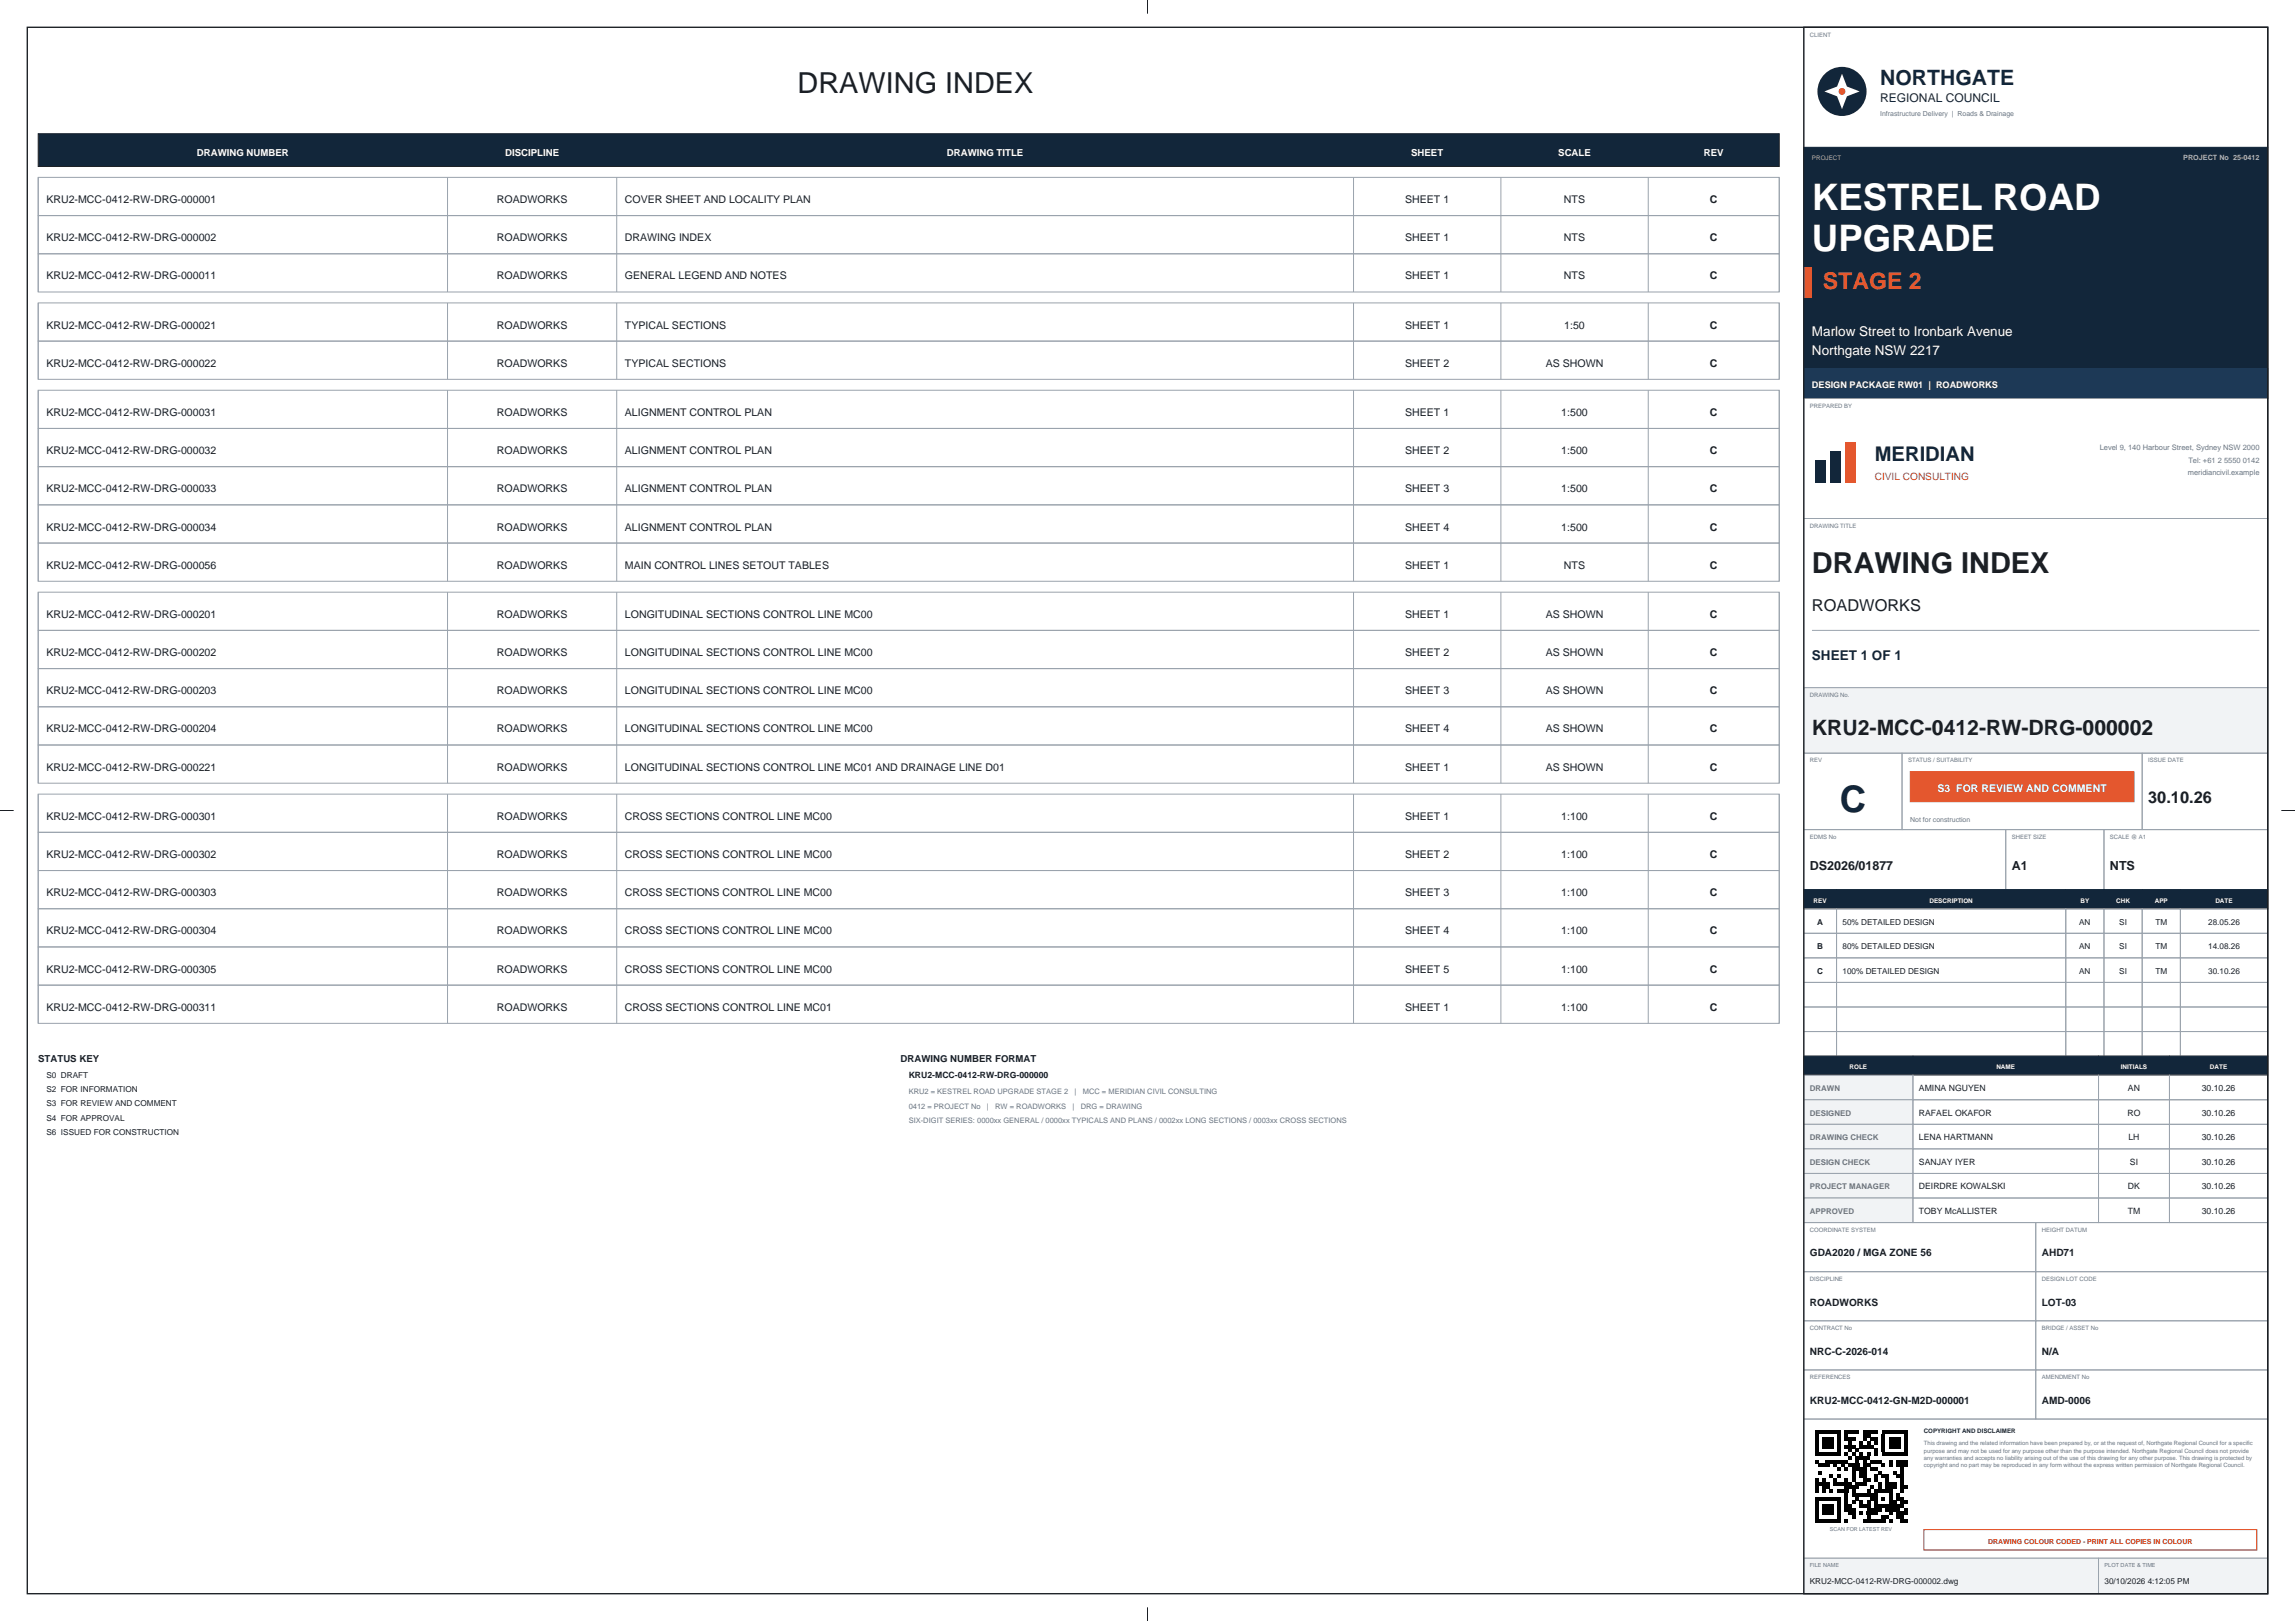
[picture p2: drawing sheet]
<svg xmlns="http://www.w3.org/2000/svg" width="841mm" height="594mm" viewBox="0 0 841 594" stroke-linecap="round" stroke-linejoin="round" font-family="sans-serif">
<defs><g id="words">
<g font-size="13.4" fill="#fff">
<text x="664" y="77">KESTREL ROAD</text>
<text x="664" y="92">UPGRADE</text>
</g>
<text font-size="13.4" fill="#12263a" x="674.2" y="297.5">C</text>
<g font-size="10.6" fill="#1b1f24">
<text x="292.3" y="34">DRAWING INDEX</text>
<text x="664" y="210">DRAWING INDEX</text>
</g>
<text font-size="8.5" fill="#e4572e" x="668" y="106">STAGE 2</text>
<text font-size="7.8" fill="#12263a" x="689" y="31.3">NORTHGATE</text>
<text font-size="7.8" fill="#1b1f24" x="664" y="269.5">KRU2-MCC-0412-RW-DRG-000002</text>
<text font-size="7.4" fill="#12263a" x="687" y="169">MERIDIAN</text>
<g font-size="6" fill="#1b1f24">
<text x="664" y="224">ROADWORKS</text>
<text x="787.2" y="294.2">30.10.26</text>
</g>
<g font-size="4.9" fill="#fff">
<text x="664" y="123">Marlow Street to Ironbark Avenue</text>
<text x="664" y="130">Northgate NSW 2217</text>
</g>
<text font-size="4.9" fill="#12263a" x="664" y="242">SHEET 1 OF 1</text>
<g font-size="4.6" fill="#1b1f24">
<text x="663.2" y="318.7">DS2026/01877</text>
<text x="737.2" y="318.7">A1</text>
<text x="773.2" y="318.7">NTS</text>
</g>
<text font-size="4.4" fill="#12263a" x="689" y="37.3">REGIONAL COUNCIL</text>
<g font-size="3.9" fill="#1b1f24">
<text x="17" y="74.4">KRU2-MCC-0412-RW-DRG-000001</text>
<text x="182.1" y="74.4">ROADWORKS</text>
<text x="229" y="74.4">COVER SHEET AND LOCALITY PLAN</text>
<text x="514.9" y="74.4">SHEET 1</text>
<text x="573.1" y="74.4">NTS</text>
<text x="626.6" y="74.4">C</text>
<text x="17" y="88.4">KRU2-MCC-0412-RW-DRG-000002</text>
<text x="182.1" y="88.4">ROADWORKS</text>
<text x="229" y="88.4">DRAWING INDEX</text>
<text x="514.9" y="88.4">SHEET 1</text>
<text x="573.1" y="88.4">NTS</text>
<text x="626.6" y="88.4">C</text>
<text x="17" y="102.4">KRU2-MCC-0412-RW-DRG-000011</text>
<text x="182.1" y="102.4">ROADWORKS</text>
<text x="229" y="102.4">GENERAL LEGEND AND NOTES</text>
<text x="514.9" y="102.4">SHEET 1</text>
<text x="573.1" y="102.4">NTS</text>
<text x="626.6" y="102.4">C</text>
<text x="17" y="120.4">KRU2-MCC-0412-RW-DRG-000021</text>
<text x="182.1" y="120.4">ROADWORKS</text>
<text x="229" y="120.4">TYPICAL SECTIONS</text>
<text x="514.9" y="120.4">SHEET 1</text>
<text x="573.2" y="120.4">1:50</text>
<text x="626.6" y="120.4">C</text>
<text x="17" y="134.4">KRU2-MCC-0412-RW-DRG-000022</text>
<text x="182.1" y="134.4">ROADWORKS</text>
<text x="229" y="134.4">TYPICAL SECTIONS</text>
<text x="514.9" y="134.4">SHEET 2</text>
<text x="566.4" y="134.4">AS SHOWN</text>
<text x="626.6" y="134.4">C</text>
<text x="17" y="152.4">KRU2-MCC-0412-RW-DRG-000031</text>
<text x="182.1" y="152.4">ROADWORKS</text>
<text x="229" y="152.4">ALIGNMENT CONTROL PLAN</text>
<text x="514.9" y="152.4">SHEET 1</text>
<text x="572.1" y="152.4">1:500</text>
<text x="626.6" y="152.4">C</text>
<text x="17" y="166.4">KRU2-MCC-0412-RW-DRG-000032</text>
<text x="182.1" y="166.4">ROADWORKS</text>
<text x="229" y="166.4">ALIGNMENT CONTROL PLAN</text>
<text x="514.9" y="166.4">SHEET 2</text>
<text x="572.1" y="166.4">1:500</text>
<text x="626.6" y="166.4">C</text>
<text x="17" y="180.4">KRU2-MCC-0412-RW-DRG-000033</text>
<text x="182.1" y="180.4">ROADWORKS</text>
<text x="229" y="180.4">ALIGNMENT CONTROL PLAN</text>
<text x="514.9" y="180.4">SHEET 3</text>
<text x="572.1" y="180.4">1:500</text>
<text x="626.6" y="180.4">C</text>
<text x="17" y="194.4">KRU2-MCC-0412-RW-DRG-000034</text>
<text x="182.1" y="194.4">ROADWORKS</text>
<text x="229" y="194.4">ALIGNMENT CONTROL PLAN</text>
<text x="514.9" y="194.4">SHEET 4</text>
<text x="572.1" y="194.4">1:500</text>
<text x="626.6" y="194.4">C</text>
<text x="17" y="208.4">KRU2-MCC-0412-RW-DRG-000056</text>
<text x="182.1" y="208.4">ROADWORKS</text>
<text x="229" y="208.4">MAIN CONTROL LINES SETOUT TABLES</text>
<text x="514.9" y="208.4">SHEET 1</text>
<text x="573.1" y="208.4">NTS</text>
<text x="626.6" y="208.4">C</text>
<text x="17" y="226.4">KRU2-MCC-0412-RW-DRG-000201</text>
<text x="182.1" y="226.4">ROADWORKS</text>
<text x="229" y="226.4">LONGITUDINAL SECTIONS CONTROL LINE MC00</text>
<text x="514.9" y="226.4">SHEET 1</text>
<text x="566.4" y="226.4">AS SHOWN</text>
<text x="626.6" y="226.4">C</text>
<text x="17" y="240.4">KRU2-MCC-0412-RW-DRG-000202</text>
<text x="182.1" y="240.4">ROADWORKS</text>
<text x="229" y="240.4">LONGITUDINAL SECTIONS CONTROL LINE MC00</text>
<text x="514.9" y="240.4">SHEET 2</text>
<text x="566.4" y="240.4">AS SHOWN</text>
<text x="626.6" y="240.4">C</text>
<text x="17" y="254.4">KRU2-MCC-0412-RW-DRG-000203</text>
<text x="182.1" y="254.4">ROADWORKS</text>
<text x="229" y="254.4">LONGITUDINAL SECTIONS CONTROL LINE MC00</text>
<text x="514.9" y="254.4">SHEET 3</text>
<text x="566.4" y="254.4">AS SHOWN</text>
<text x="626.6" y="254.4">C</text>
<text x="17" y="268.4">KRU2-MCC-0412-RW-DRG-000204</text>
<text x="182.1" y="268.4">ROADWORKS</text>
<text x="229" y="268.4">LONGITUDINAL SECTIONS CONTROL LINE MC00</text>
<text x="514.9" y="268.4">SHEET 4</text>
<text x="566.4" y="268.4">AS SHOWN</text>
<text x="626.6" y="268.4">C</text>
<text x="17" y="282.4">KRU2-MCC-0412-RW-DRG-000221</text>
<text x="182.1" y="282.4">ROADWORKS</text>
<text x="229" y="282.4">LONGITUDINAL SECTIONS CONTROL LINE MC01 AND DRAINAGE LINE D01</text>
<text x="514.9" y="282.4">SHEET 1</text>
<text x="566.4" y="282.4">AS SHOWN</text>
<text x="626.6" y="282.4">C</text>
<text x="17" y="300.4">KRU2-MCC-0412-RW-DRG-000301</text>
<text x="182.1" y="300.4">ROADWORKS</text>
<text x="229" y="300.4">CROSS SECTIONS CONTROL LINE MC00</text>
<text x="514.9" y="300.4">SHEET 1</text>
<text x="572.1" y="300.4">1:100</text>
<text x="626.6" y="300.4">C</text>
<text x="17" y="314.4">KRU2-MCC-0412-RW-DRG-000302</text>
<text x="182.1" y="314.4">ROADWORKS</text>
<text x="229" y="314.4">CROSS SECTIONS CONTROL LINE MC00</text>
<text x="514.9" y="314.4">SHEET 2</text>
<text x="572.1" y="314.4">1:100</text>
<text x="626.6" y="314.4">C</text>
<text x="17" y="328.4">KRU2-MCC-0412-RW-DRG-000303</text>
<text x="182.1" y="328.4">ROADWORKS</text>
<text x="229" y="328.4">CROSS SECTIONS CONTROL LINE MC00</text>
<text x="514.9" y="328.4">SHEET 3</text>
<text x="572.1" y="328.4">1:100</text>
<text x="626.6" y="328.4">C</text>
<text x="17" y="342.4">KRU2-MCC-0412-RW-DRG-000304</text>
<text x="182.1" y="342.4">ROADWORKS</text>
<text x="229" y="342.4">CROSS SECTIONS CONTROL LINE MC00</text>
<text x="514.9" y="342.4">SHEET 4</text>
<text x="572.1" y="342.4">1:100</text>
<text x="626.6" y="342.4">C</text>
<text x="17" y="356.4">KRU2-MCC-0412-RW-DRG-000305</text>
<text x="182.1" y="356.4">ROADWORKS</text>
<text x="229" y="356.4">CROSS SECTIONS CONTROL LINE MC00</text>
<text x="514.9" y="356.4">SHEET 5</text>
<text x="572.1" y="356.4">1:100</text>
<text x="626.6" y="356.4">C</text>
<text x="17" y="370.4">KRU2-MCC-0412-RW-DRG-000311</text>
<text x="182.1" y="370.4">ROADWORKS</text>
<text x="229" y="370.4">CROSS SECTIONS CONTROL LINE MC01</text>
<text x="514.9" y="370.4">SHEET 1</text>
<text x="572.1" y="370.4">1:100</text>
<text x="626.6" y="370.4">C</text>
</g>
<text font-size="3.9" fill="#fff" x="710" y="290.3">S3 FOR REVIEW AND COMMENT</text>
<text font-size="3.7" fill="#e4572e" x="687" y="176">CIVIL CONSULTING</text>
<g font-size="3.7" fill="#1b1f24">
<text x="663.2" y="460.4">GDA2020 / MGA ZONE 56</text>
<text x="748.2" y="460.4">AHD71</text>
<text x="663.2" y="478.4">ROADWORKS</text>
<text x="748.2" y="478.4">LOT-03</text>
<text x="663.2" y="496.4">NRC-C-2026-014</text>
<text x="748.2" y="496.4">N/A</text>
<text x="663.2" y="514.4">KRU2-MCC-0412-GN-M2D-000001</text>
<text x="748.2" y="514.4">AMD-0006</text>
</g>
<g font-size="3.5" fill="#fff">
<text x="72.1" y="57.2">DRAWING NUMBER</text>
<text x="185.1" y="57.2">DISCIPLINE</text>
<text x="347" y="57.2">DRAWING TITLE</text>
<text x="517.1" y="57.2">SHEET</text>
<text x="571" y="57.2">SCALE</text>
<text x="624.4" y="57.2">REV</text>
</g>
<g font-size="3.5" fill="#1b1f24">
<text x="14" y="389">STATUS KEY</text>
<text x="330" y="389">DRAWING NUMBER FORMAT</text>
</g>
<text font-size="3.4" fill="#fff" x="664" y="142.1">DESIGN PACKAGE RW01 | ROADWORKS</text>
<g font-size="3.2" fill="#1b1f24">
<text x="333" y="395">KRU2-MCC-0412-RW-DRG-000000</text>
<text x="703.2" y="399.8">AMINA NGUYEN</text>
<text x="779.8" y="399.8">AN</text>
<text x="806.8" y="399.8">30.10.26</text>
<text x="703.2" y="408.8">RAFAEL OKAFOR</text>
<text x="779.6" y="408.8">RO</text>
<text x="806.8" y="408.8">30.10.26</text>
<text x="703.2" y="417.8">LENA HARTMANN</text>
<text x="780" y="417.8">LH</text>
<text x="806.8" y="417.8">30.10.26</text>
<text x="703.2" y="426.8">SANJAY IYER</text>
<text x="780.5" y="426.8">SI</text>
<text x="806.8" y="426.8">30.10.26</text>
<text x="703.2" y="435.8">DEIRDRE KOWALSKI</text>
<text x="779.8" y="435.8">DK</text>
<text x="806.8" y="435.8">30.10.26</text>
<text x="703.2" y="444.8">TOBY McALLISTER</text>
<text x="779.7" y="444.8">TM</text>
<text x="806.8" y="444.8">30.10.26</text>
</g>
<g font-size="3" fill="#1b1f24">
<text x="665.9" y="338.8">A</text>
<text x="675.2" y="338.8">50% DETAILED DESIGN</text>
<text x="761.9" y="338.8">AN</text>
<text x="776.6" y="338.8">SI</text>
<text x="789.8" y="338.8">TM</text>
<text x="809.2" y="338.8">28.05.26</text>
<text x="665.9" y="347.8">B</text>
<text x="675.2" y="347.8">80% DETAILED DESIGN</text>
<text x="761.9" y="347.8">AN</text>
<text x="776.6" y="347.8">SI</text>
<text x="789.8" y="347.8">TM</text>
<text x="809.2" y="347.8">14.08.26</text>
<text x="665.9" y="356.8">C</text>
<text x="675.2" y="356.8">100% DETAILED DESIGN</text>
<text x="761.9" y="356.8">AN</text>
<text x="776.6" y="356.8">SI</text>
<text x="789.8" y="356.8">TM</text>
<text x="809.2" y="356.8">30.10.26</text>
<text x="17" y="395">S0 DRAFT</text>
<text x="17" y="400.2">S2 FOR INFORMATION</text>
<text x="17" y="405.4">S3 FOR REVIEW AND COMMENT</text>
<text x="17" y="410.6">S4 FOR APPROVAL</text>
<text x="17" y="415.8">S6 ISSUED FOR CONSTRUCTION</text>
<text x="663.2" y="580.4">KRU2-MCC-0412-RW-DRG-000002.dwg</text>
<text x="771.2" y="580.4">30/10/2026 4:12:05 PM</text>
</g>
<g font-size="2.9" fill="#6b7480">
<text x="663.2" y="399.8">DRAWN</text>
<text x="663.2" y="408.8">DESIGNED</text>
<text x="663.2" y="417.8">DRAWING CHECK</text>
<text x="663.2" y="426.8">DESIGN CHECK</text>
<text x="663.2" y="435.8">PROJECT MANAGER</text>
<text x="663.2" y="444.8">APPROVED</text>
</g>
<g font-size="2.8" fill="#6b7480">
<text x="769.4" y="165">Level 9, 140 Harbour Street, Sydney NSW 2000</text>
<text x="801.9" y="169.6">Tel: +61 2 5550 0142</text>
<text x="801.7" y="174.2">meridiancivil.example</text>
<text x="333" y="401">KRU2 = KESTREL ROAD UPGRADE STAGE 2</text>
<text x="393.8" y="401">|</text>
<text x="396.8" y="401">MCC = MERIDIAN CIVIL CONSULTING</text>
<text x="333" y="406.2">0412 = PROJECT No</text>
<text x="361.7" y="406.2">|</text>
<text x="364.7" y="406.2">RW = ROADWORKS</text>
<text x="393" y="406.2">|</text>
<text x="396.1" y="406.2">DRG = DRAWING</text>
<text x="333" y="411.4">SIX-DIGIT SERIES: 0000xx GENERAL / 0000xx TYPICALS AND PLANS / 0002xx LONG SECTIONS / 0003xx CROSS SECTIONS</text>
</g>
<text font-size="2.6" fill="#9fb3c8" x="800.1" y="58.5">PROJECT No 25-0412</text>
<g font-size="2.5" fill="#6b7480">
<text x="689" y="42.5">Infrastructure Delivery | Roads &amp; Drainage</text>
<text x="700" y="301.2">Not for construction</text>
</g>
<text font-size="2.5" fill="#c8102e" x="728.6" y="565.7">DRAWING COLOUR CODED - PRINT ALL COPIES IN COLOUR</text>
<text font-size="2.3" fill="#9fb3c8" x="664" y="58.5">PROJECT</text>
<g font-size="2.3" fill="#fff">
<text x="664.6" y="330.9">REV</text>
<text x="707" y="330.9">DESCRIPTION</text>
<text x="762.4" y="330.9">BY</text>
<text x="775.5" y="330.9">CHK</text>
<text x="789.6" y="330.9">APP</text>
<text x="811.8" y="330.9">DATE</text>
<text x="677.8" y="391.9">ROLE</text>
<text x="731.6" y="391.9">NAME</text>
<text x="777.1" y="391.9">INITIALS</text>
<text x="809.8" y="391.9">DATE</text>
</g>
<text font-size="2.3" fill="#12263a" x="705" y="525.2">COPYRIGHT AND DISCLAIMER</text>
<g font-size="2.2" fill="#6b7480">
<text x="663.2" y="13.4">CLIENT</text>
<text x="663.2" y="149.4">PREPARED BY</text>
<text x="663.2" y="193.4">DRAWING TITLE</text>
<text x="663.2" y="255.4">DRAWING No.</text>
<text x="663.2" y="279.4">REV</text>
<text x="699.2" y="279.4">STATUS / SUITABILITY</text>
<text x="787.2" y="279.4">ISSUE DATE</text>
<text x="663.2" y="307.4">EDMS No</text>
<text x="737.2" y="307.4">SHEET SIZE</text>
<text x="773.2" y="307.4">SCALE @ A1</text>
<text x="663.2" y="451.4">COORDINATE SYSTEM</text>
<text x="748.2" y="451.4">HEIGHT DATUM</text>
<text x="663.2" y="469.4">DISCIPLINE</text>
<text x="748.2" y="469.4">DESIGN LOT CODE</text>
<text x="663.2" y="487.4">CONTRACT No</text>
<text x="748.2" y="487.4">BRIDGE / ASSET No</text>
<text x="663.2" y="505.4">REFERENCES</text>
<text x="748.2" y="505.4">AMENDMENT No</text>
<text x="705" y="529.6">This drawing and the related information have been prepared by, or at the request of, Northgate Regional Council for a specific</text>
<text x="705" y="532.3">purpose and may not be used for any purpose other than the purpose intended. Northgate Regional Council does not provide</text>
<text x="705" y="535">any warranties and accepts no liability arising out of the use of this drawing for any other purpose. This drawing is protected by</text>
<text x="705" y="537.7">copyright and no part may be reproduced in any form without the express written permission of Northgate Regional Council.</text>
</g>
<g font-size="2" fill="#6b7480">
<text x="670.6" y="561.2">SCAN FOR LATEST REV</text>
<text x="663.2" y="574.2">FILE NAME</text>
<text x="771.2" y="574.2">PLOT DATE &amp; TIME</text>
</g>
</g></defs>
<path d="M14 49h638v12h-638z" fill-rule="evenodd" fill="#12263a" stroke="#1b1f24" stroke-width=".37"/>
<g fill="none" stroke="#9aa3ad" stroke-width=".37">
<path d="M661 10h170v44h-170zM14 65h638v14h-638zM14 79h638v14h-638zM14 65v42M164 65v42M226 65v42M496 65v42M550 65v42M604 65v42M652 65v42M14 93h638v14h-638zM14 111h638v14h-638z"/>
<path d="M14 111v28M164 111v28M226 111v28M496 111v28M550 111v28M604 111v28M652 111v28M14 125h638v14h-638zM14 143h638v14h-638zM14 157h638v14h-638zM14 143v70M164 143v70"/>
<path d="M226 143v70M496 143v70M550 143v70M604 143v70M652 143v70M14 171h638v14h-638zM14 185h638v14h-638zM14 199h638v14h-638zM14 217h638v14h-638zM14 217v70M164 217v70M226 217v70"/>
<path d="M496 217v70M550 217v70M604 217v70M652 217v70M14 231h638v14h-638zM14 245h638v14h-638zM14 259h638v14h-638zM14 273h638v14h-638zM14 291h638v14h-638zM14 291v84M164 291v84M226 291v84"/>
<path d="M496 291v84M550 291v84M604 291v84M652 291v84M14 305h638v14h-638zM14 319h638v14h-638zM14 333h638v14h-638zM14 347h638v14h-638zM14 361h638v14h-638z"/>
</g>
<circle cx="675" cy="33.5" r="9" fill="#12263a"/>
<path d="M668.5 33.5l4.7-1.8 1.8-4.7 1.8 4.7 4.7 1.8-4.7 1.8-1.8 4.7-1.8-4.7z" fill-rule="evenodd" fill="#fff"/>
<circle cx="675" cy="33.5" r="1.26" fill="#e4572e"/>
<path d="M661 54h170v92h-170z" fill-rule="evenodd" fill="#12263a" stroke="#12263a" stroke-width=".37"/>
<path d="M661 98h3v11h-3z" fill-rule="evenodd" fill="#e4572e"/>
<path d="M661 135h170v11h-170z" fill-rule="evenodd" fill="#1d3956" stroke="#1d3956" stroke-width=".37"/>
<path d="M661 146h170v44h-170z" fill="none" stroke="#9aa3ad" stroke-width=".37"/>
<g fill="#12263a">
<path d="M665 168.8h3.9v8.2h-3.9z" fill-rule="evenodd"/>
<path d="M670.6 165.3h3.9v11.7h-3.9z" fill-rule="evenodd"/>
</g>
<path d="M676.1 162h3.9v15h-3.9z" fill-rule="evenodd" fill="#e4572e"/>
<path d="M661 190h170v62h-170zM664 231h164" fill="none" stroke="#9aa3ad" stroke-width=".37"/>
<path d="M661 252h170v24h-170z" fill-rule="evenodd" fill="#f1f3f5" stroke="#9aa3ad" stroke-width=".37"/>
<g fill="none" stroke="#9aa3ad" stroke-width=".37">
<path d="M661 276h36v28h-36zM697 276h88v28h-88zM785 276h46v28h-46zM661 304h74v22h-74zM735 304h36v22h-36zM771 304h60v22h-60zM661 333h12v9h-12zM673 333h84v9h-84zM757 333h14v9h-14zM771 333h14v9h-14zM785 333h14v9h-14zM799 333h32v9h-32z"/>
<path d="M661 342h12v9h-12zM661 351h12v9h-12zM673 342h84v9h-84zM673 351h84v9h-84zM757 342h14v9h-14zM757 351h14v9h-14zM771 342h14v9h-14zM771 351h14v9h-14zM785 342h14v9h-14zM785 351h14v9h-14zM799 342h32v9h-32zM799 351h32v9h-32z"/>
<path d="M661 360h12v9h-12zM661 369h12v9h-12zM661 378h12v9h-12zM673 360h84v9h-84zM673 369h84v9h-84zM673 378h84v9h-84zM757 360h14v9h-14zM757 369h14v9h-14zM757 378h14v9h-14zM771 360h14v9h-14zM771 369h14v9h-14zM771 378h14v9h-14z"/>
<path d="M785 360h14v9h-14zM785 369h14v9h-14zM785 378h14v9h-14zM799 360h32v9h-32zM799 369h32v9h-32zM799 378h32v9h-32z"/>
</g>
<path d="M700 282.8h82v11h-82z" fill-rule="evenodd" fill="#e4572e" stroke="#e4572e" stroke-width=".37"/>
<g fill="#12263a" stroke="#12263a" stroke-width=".37">
<path d="M661 326h12v7h-12z" fill-rule="evenodd"/>
<path d="M673 326h84v7h-84z" fill-rule="evenodd"/>
<path d="M757 326h14v7h-14z" fill-rule="evenodd"/>
<path d="M771 326h14v7h-14z" fill-rule="evenodd"/>
<path d="M785 326h14v7h-14z" fill-rule="evenodd"/>
<path d="M799 326h32v7h-32z" fill-rule="evenodd"/>
<path d="M661 387h40v7h-40z" fill-rule="evenodd"/>
<path d="M701 387h68v7h-68z" fill-rule="evenodd"/>
<path d="M769 387h26v7h-26z" fill-rule="evenodd"/>
<path d="M795 387h36v7h-36z" fill-rule="evenodd"/>
</g>
<path d="M661 394h40v9h-40z" fill-rule="evenodd" fill="#f1f3f5" stroke="#9aa3ad" stroke-width=".37"/>
<path d="M701 394h68v9h-68zM769 394h26v9h-26zM795 394h36v9h-36z" fill="none" stroke="#9aa3ad" stroke-width=".37"/>
<path d="M661 403h40v9h-40z" fill-rule="evenodd" fill="#f1f3f5" stroke="#9aa3ad" stroke-width=".37"/>
<path d="M701 403h68v9h-68zM769 403h26v9h-26zM795 403h36v9h-36z" fill="none" stroke="#9aa3ad" stroke-width=".37"/>
<path d="M661 412h40v9h-40z" fill-rule="evenodd" fill="#f1f3f5" stroke="#9aa3ad" stroke-width=".37"/>
<path d="M701 412h68v9h-68zM769 412h26v9h-26zM795 412h36v9h-36z" fill="none" stroke="#9aa3ad" stroke-width=".37"/>
<path d="M661 421h40v9h-40z" fill-rule="evenodd" fill="#f1f3f5" stroke="#9aa3ad" stroke-width=".37"/>
<path d="M701 421h68v9h-68zM769 421h26v9h-26zM795 421h36v9h-36z" fill="none" stroke="#9aa3ad" stroke-width=".37"/>
<path d="M661 430h40v9h-40z" fill-rule="evenodd" fill="#f1f3f5" stroke="#9aa3ad" stroke-width=".37"/>
<path d="M701 430h68v9h-68zM769 430h26v9h-26zM795 430h36v9h-36z" fill="none" stroke="#9aa3ad" stroke-width=".37"/>
<path d="M661 439h40v9h-40z" fill-rule="evenodd" fill="#f1f3f5" stroke="#9aa3ad" stroke-width=".37"/>
<path d="M701 439h68v9h-68zM769 439h26v9h-26zM795 439h36v9h-36zM661 448h85v18h-85zM746 448h85v18h-85zM661 466h85v18h-85zM746 466h85v18h-85zM661 484h85v18h-85zM746 484h85v18h-85zM661 502h85v18h-85zM746 502h85v18h-85zM661 520h170v51h-170z" fill="none" stroke="#9aa3ad" stroke-width=".37"/>
<g fill="#000">
<path d="M665 524h9.5v1.4h-9.5z" fill-rule="evenodd"/>
<path d="M665 525.4h1.4v1.3h-1.4z" fill-rule="evenodd"/>
<path d="M665 526.7h1.4v1.4h-1.4z" fill-rule="evenodd"/>
<path d="M665 528.1h1.4v1.3h-1.4z" fill-rule="evenodd"/>
<path d="M665 529.4h1.4v1.4h-1.4z" fill-rule="evenodd"/>
<path d="M665 530.8h1.4v1.4h-1.4z" fill-rule="evenodd"/>
<path d="M665 532.2h9.5v1.3h-9.5z" fill-rule="evenodd"/>
<path d="M665 534.9h1.4v1.3h-1.4z" fill-rule="evenodd"/>
<path d="M666.4 536.2h4v1.4h-4z" fill-rule="evenodd"/>
<path d="M667.7 526.7h4.1v1.4h-4.1z" fill-rule="evenodd"/>
<path d="M667.7 528.1h4.1v1.3h-4.1z" fill-rule="evenodd"/>
<path d="M667.7 529.4h4.1v1.4h-4.1z" fill-rule="evenodd"/>
<path d="M669.1 534.9h8.1v1.3h-8.1z" fill-rule="evenodd"/>
<path d="M671.8 536.2h1.4v1.4h-1.4z" fill-rule="evenodd"/>
<path d="M673.2 525.4h1.3v1.3h-1.3z" fill-rule="evenodd"/>
<path d="M673.2 526.7h1.3v1.4h-1.3z" fill-rule="evenodd"/>
<path d="M673.2 528.1h1.3v1.3h-1.3z" fill-rule="evenodd"/>
<path d="M673.2 529.4h1.3v1.4h-1.3z" fill-rule="evenodd"/>
<path d="M673.2 530.8h1.3v1.4h-1.3z" fill-rule="evenodd"/>
<path d="M673.2 537.6h1.3v1.4h-1.3z" fill-rule="evenodd"/>
<path d="M674.5 536.2h1.4v1.4h-1.4z" fill-rule="evenodd"/>
<path d="M675.9 524h5.4v1.4h-5.4z" fill-rule="evenodd"/>
<path d="M675.9 525.4h1.3v1.3h-1.3z" fill-rule="evenodd"/>
<path d="M675.9 526.7h4.1v1.4h-4.1z" fill-rule="evenodd"/>
<path d="M675.9 529.4h4.1v1.4h-4.1z" fill-rule="evenodd"/>
<path d="M675.9 532.2h1.3v1.3h-1.3z" fill-rule="evenodd"/>
<path d="M675.9 537.6h1.3v1.4h-1.3z" fill-rule="evenodd"/>
<path d="M677.2 528.1h1.4v1.3h-1.4z" fill-rule="evenodd"/>
<path d="M677.2 530.8h1.4v1.4h-1.4z" fill-rule="evenodd"/>
<path d="M677.2 533.5h1.4v1.4h-1.4z" fill-rule="evenodd"/>
<path d="M677.2 536.2h4.1v1.4h-4.1z" fill-rule="evenodd"/>
<path d="M678.6 532.2h1.4v1.3h-1.4z" fill-rule="evenodd"/>
<path d="M678.6 537.6h5.4v1.4h-5.4z" fill-rule="evenodd"/>
<path d="M680 530.8h1.3v1.4h-1.3z" fill-rule="evenodd"/>
<path d="M680 533.5h5.4v1.4h-5.4z" fill-rule="evenodd"/>
<path d="M680 534.9h1.3v1.3h-1.3z" fill-rule="evenodd"/>
<path d="M681.3 528.1h1.4v1.3h-1.4z" fill-rule="evenodd"/>
<path d="M681.3 529.4h5.5v1.4h-5.5z" fill-rule="evenodd"/>
<path d="M681.3 532.2h1.4v1.3h-1.4z" fill-rule="evenodd"/>
<path d="M682.7 524h5.4v1.4h-5.4z" fill-rule="evenodd"/>
<path d="M682.7 525.4h2.7v1.3h-2.7z" fill-rule="evenodd"/>
<path d="M682.7 526.7h1.3v1.4h-1.3z" fill-rule="evenodd"/>
<path d="M682.7 534.9h1.3v1.3h-1.3z" fill-rule="evenodd"/>
<path d="M682.7 536.2h2.7v1.4h-2.7z" fill-rule="evenodd"/>
<path d="M684 528.1h1.4v1.3h-1.4z" fill-rule="evenodd"/>
<path d="M684 532.2h1.4v1.3h-1.4z" fill-rule="evenodd"/>
<path d="M685.4 526.7h2.7v1.4h-2.7z" fill-rule="evenodd"/>
<path d="M685.4 534.9h4.1v1.3h-4.1z" fill-rule="evenodd"/>
<path d="M685.4 537.6h2.7v1.4h-2.7z" fill-rule="evenodd"/>
<path d="M686.8 528.1h1.3v1.3h-1.3z" fill-rule="evenodd"/>
<path d="M686.8 530.8h1.3v1.4h-1.3z" fill-rule="evenodd"/>
<path d="M686.8 532.2h1.3v1.3h-1.3z" fill-rule="evenodd"/>
<path d="M689.5 524h9.5v1.4h-9.5z" fill-rule="evenodd"/>
<path d="M689.5 525.4h1.3v1.3h-1.3z" fill-rule="evenodd"/>
<path d="M689.5 526.7h1.3v1.4h-1.3z" fill-rule="evenodd"/>
<path d="M689.5 528.1h1.3v1.3h-1.3z" fill-rule="evenodd"/>
<path d="M689.5 529.4h1.3v1.4h-1.3z" fill-rule="evenodd"/>
<path d="M689.5 530.8h1.3v1.4h-1.3z" fill-rule="evenodd"/>
<path d="M689.5 532.2h9.5v1.3h-9.5z" fill-rule="evenodd"/>
<path d="M689.5 536.2h1.3v1.4h-1.3z" fill-rule="evenodd"/>
<path d="M692.2 526.7h4.1v1.4h-4.1z" fill-rule="evenodd"/>
<path d="M692.2 528.1h4.1v1.3h-4.1z" fill-rule="evenodd"/>
<path d="M692.2 529.4h4.1v1.4h-4.1z" fill-rule="evenodd"/>
<path d="M692.2 534.9h1.4v1.3h-1.4z" fill-rule="evenodd"/>
<path d="M692.2 536.2h1.4v1.4h-1.4z" fill-rule="evenodd"/>
<path d="M694.9 534.9h4.1v1.3h-4.1z" fill-rule="evenodd"/>
<path d="M694.9 536.2h4.1v1.4h-4.1z" fill-rule="evenodd"/>
<path d="M696.3 537.6h1.3v1.4h-1.3z" fill-rule="evenodd"/>
<path d="M697.6 525.4h1.4v1.3h-1.4z" fill-rule="evenodd"/>
<path d="M697.6 526.7h1.4v1.4h-1.4z" fill-rule="evenodd"/>
<path d="M697.6 528.1h1.4v1.3h-1.4z" fill-rule="evenodd"/>
<path d="M697.6 529.4h1.4v1.4h-1.4z" fill-rule="evenodd"/>
<path d="M697.6 530.8h1.4v1.4h-1.4z" fill-rule="evenodd"/>
<path d="M665 541.7h1.4v1.3h-1.4z" fill-rule="evenodd"/>
<path d="M665 543h5.4v1.4h-5.4z" fill-rule="evenodd"/>
<path d="M665 544.4h1.4v1.4h-1.4z" fill-rule="evenodd"/>
<path d="M665 545.8h1.4v1.3h-1.4z" fill-rule="evenodd"/>
<path d="M665 548.5h9.5v1.3h-9.5z" fill-rule="evenodd"/>
<path d="M665 549.8h1.4v1.4h-1.4z" fill-rule="evenodd"/>
<path d="M665 551.2h1.4v1.4h-1.4z" fill-rule="evenodd"/>
<path d="M665 552.6h1.4v1.3h-1.4z" fill-rule="evenodd"/>
<path d="M665 553.9h1.4v1.4h-1.4z" fill-rule="evenodd"/>
<path d="M665 555.3h1.4v1.3h-1.4z" fill-rule="evenodd"/>
<path d="M665 556.6h9.5v1.4h-9.5z" fill-rule="evenodd"/>
<path d="M666.4 539h1.3v1.3h-1.3z" fill-rule="evenodd"/>
<path d="M667.7 541.7h1.4v1.3h-1.4z" fill-rule="evenodd"/>
<path d="M667.7 544.4h2.7v1.4h-2.7z" fill-rule="evenodd"/>
<path d="M667.7 545.8h1.4v1.3h-1.4z" fill-rule="evenodd"/>
<path d="M667.7 551.2h4.1v1.4h-4.1z" fill-rule="evenodd"/>
<path d="M667.7 552.6h4.1v1.3h-4.1z" fill-rule="evenodd"/>
<path d="M667.7 553.9h4.1v1.4h-4.1z" fill-rule="evenodd"/>
<path d="M670.4 540.3h1.4v1.4h-1.4z" fill-rule="evenodd"/>
<path d="M670.4 545.8h1.4v1.3h-1.4z" fill-rule="evenodd"/>
<path d="M671.8 541.7h1.4v1.3h-1.4z" fill-rule="evenodd"/>
<path d="M671.8 543h6.8v1.4h-6.8z" fill-rule="evenodd"/>
<path d="M673.2 540.3h1.3v1.4h-1.3z" fill-rule="evenodd"/>
<path d="M673.2 545.8h4v1.3h-4z" fill-rule="evenodd"/>
<path d="M673.2 549.8h1.3v1.4h-1.3z" fill-rule="evenodd"/>
<path d="M673.2 551.2h1.3v1.4h-1.3z" fill-rule="evenodd"/>
<path d="M673.2 552.6h1.3v1.3h-1.3z" fill-rule="evenodd"/>
<path d="M673.2 553.9h1.3v1.4h-1.3z" fill-rule="evenodd"/>
<path d="M673.2 555.3h1.3v1.3h-1.3z" fill-rule="evenodd"/>
<path d="M675.9 541.7h1.3v1.3h-1.3z" fill-rule="evenodd"/>
<path d="M675.9 544.4h5.4v1.4h-5.4z" fill-rule="evenodd"/>
<path d="M675.9 547.1h1.3v1.4h-1.3z" fill-rule="evenodd"/>
<path d="M675.9 548.5h1.3v1.3h-1.3z" fill-rule="evenodd"/>
<path d="M675.9 549.8h1.3v1.4h-1.3z" fill-rule="evenodd"/>
<path d="M675.9 551.2h2.7v1.4h-2.7z" fill-rule="evenodd"/>
<path d="M675.9 552.6h4.1v1.3h-4.1z" fill-rule="evenodd"/>
<path d="M675.9 556.6h1.3v1.4h-1.3z" fill-rule="evenodd"/>
<path d="M677.2 553.9h2.8v1.4h-2.8z" fill-rule="evenodd"/>
<path d="M678.6 539h1.4v1.3h-1.4z" fill-rule="evenodd"/>
<path d="M678.6 540.3h1.4v1.4h-1.4z" fill-rule="evenodd"/>
<path d="M678.6 541.7h1.4v1.3h-1.4z" fill-rule="evenodd"/>
<path d="M678.6 545.8h1.4v1.3h-1.4z" fill-rule="evenodd"/>
<path d="M678.6 547.1h9.5v1.4h-9.5z" fill-rule="evenodd"/>
<path d="M678.6 549.8h1.4v1.4h-1.4z" fill-rule="evenodd"/>
<path d="M678.6 555.3h1.4v1.3h-1.4z" fill-rule="evenodd"/>
<path d="M680 543h4v1.4h-4z" fill-rule="evenodd"/>
<path d="M680 548.5h1.3v1.3h-1.3z" fill-rule="evenodd"/>
<path d="M681.3 539h2.7v1.3h-2.7z" fill-rule="evenodd"/>
<path d="M681.3 540.3h2.7v1.4h-2.7z" fill-rule="evenodd"/>
<path d="M681.3 549.8h1.4v1.4h-1.4z" fill-rule="evenodd"/>
<path d="M681.3 551.2h4.1v1.4h-4.1z" fill-rule="evenodd"/>
<path d="M681.3 553.9h1.4v1.4h-1.4z" fill-rule="evenodd"/>
<path d="M682.7 541.7h2.7v1.3h-2.7z" fill-rule="evenodd"/>
<path d="M682.7 556.6h8.1v1.4h-8.1z" fill-rule="evenodd"/>
<path d="M684 545.8h1.4v1.3h-1.4z" fill-rule="evenodd"/>
<path d="M684 549.8h1.4v1.4h-1.4z" fill-rule="evenodd"/>
<path d="M684 552.6h5.5v1.3h-5.5z" fill-rule="evenodd"/>
<path d="M684 553.9h4.1v1.4h-4.1z" fill-rule="evenodd"/>
<path d="M684 555.3h1.4v1.3h-1.4z" fill-rule="evenodd"/>
<path d="M685.4 544.4h1.4v1.4h-1.4z" fill-rule="evenodd"/>
<path d="M685.4 548.5h2.7v1.3h-2.7z" fill-rule="evenodd"/>
<path d="M686.8 540.3h1.3v1.4h-1.3z" fill-rule="evenodd"/>
<path d="M686.8 541.7h1.3v1.3h-1.3z" fill-rule="evenodd"/>
<path d="M686.8 545.8h6.8v1.3h-6.8z" fill-rule="evenodd"/>
<path d="M686.8 549.8h1.3v1.4h-1.3z" fill-rule="evenodd"/>
<path d="M686.8 551.2h10.8v1.4h-10.8z" fill-rule="evenodd"/>
<path d="M688.1 539h1.4v1.3h-1.4z" fill-rule="evenodd"/>
<path d="M688.1 543h1.4v1.4h-1.4z" fill-rule="evenodd"/>
<path d="M688.1 544.4h1.4v1.4h-1.4z" fill-rule="evenodd"/>
<path d="M689.5 540.3h2.7v1.4h-2.7z" fill-rule="evenodd"/>
<path d="M689.5 548.5h1.3v1.3h-1.3z" fill-rule="evenodd"/>
<path d="M689.5 555.3h2.7v1.3h-2.7z" fill-rule="evenodd"/>
<path d="M690.8 541.7h1.4v1.3h-1.4z" fill-rule="evenodd"/>
<path d="M690.8 543h4.1v1.4h-4.1z" fill-rule="evenodd"/>
<path d="M690.8 544.4h4.1v1.4h-4.1z" fill-rule="evenodd"/>
<path d="M690.8 552.6h5.5v1.3h-5.5z" fill-rule="evenodd"/>
<path d="M692.2 547.1h1.4v1.4h-1.4z" fill-rule="evenodd"/>
<path d="M692.2 548.5h1.4v1.3h-1.4z" fill-rule="evenodd"/>
<path d="M692.2 549.8h2.7v1.4h-2.7z" fill-rule="evenodd"/>
<path d="M692.2 553.9h1.4v1.4h-1.4z" fill-rule="evenodd"/>
<path d="M692.2 556.6h1.4v1.4h-1.4z" fill-rule="evenodd"/>
<path d="M693.6 539h1.3v1.3h-1.3z" fill-rule="evenodd"/>
<path d="M694.9 540.3h2.7v1.4h-2.7z" fill-rule="evenodd"/>
<path d="M694.9 547.1h1.4v1.4h-1.4z" fill-rule="evenodd"/>
<path d="M694.9 548.5h2.7v1.3h-2.7z" fill-rule="evenodd"/>
<path d="M694.9 553.9h4.1v1.4h-4.1z" fill-rule="evenodd"/>
<path d="M694.9 555.3h2.7v1.3h-2.7z" fill-rule="evenodd"/>
<path d="M696.3 539h1.3v1.3h-1.3z" fill-rule="evenodd"/>
<path d="M696.3 541.7h1.3v1.3h-1.3z" fill-rule="evenodd"/>
<path d="M696.3 543h1.3v1.4h-1.3z" fill-rule="evenodd"/>
<path d="M696.3 544.4h2.7v1.4h-2.7z" fill-rule="evenodd"/>
<path d="M696.3 545.8h1.3v1.3h-1.3z" fill-rule="evenodd"/>
<path d="M696.3 549.8h2.7v1.4h-2.7z" fill-rule="evenodd"/>
<path d="M696.3 556.6h2.7v1.4h-2.7z" fill-rule="evenodd"/>
<path d="M697.6 552.6h1.4v1.3h-1.4z" fill-rule="evenodd"/>
</g>
<path d="M705 560.5h122v7.5h-122z" fill="none" stroke="#c8102e" stroke-width=".37"/>
<g fill="#f1f3f5" stroke="#9aa3ad" stroke-width=".37">
<path d="M661 571h108v13h-108z" fill-rule="evenodd"/>
<path d="M769 571h62v13h-62z" fill-rule="evenodd"/>
</g>
<path d="M10 10h821v574h-821zM661 10h170v574h-170z" fill="none" stroke="#1b1f24" stroke-width=".5"/>
<path d="M420.5 0v5M0 297h5M836 297h5M420.5 589v5" fill="none" stroke="#1b1f24" stroke-width=".37"/>
<use href="#words"/>
</svg>
